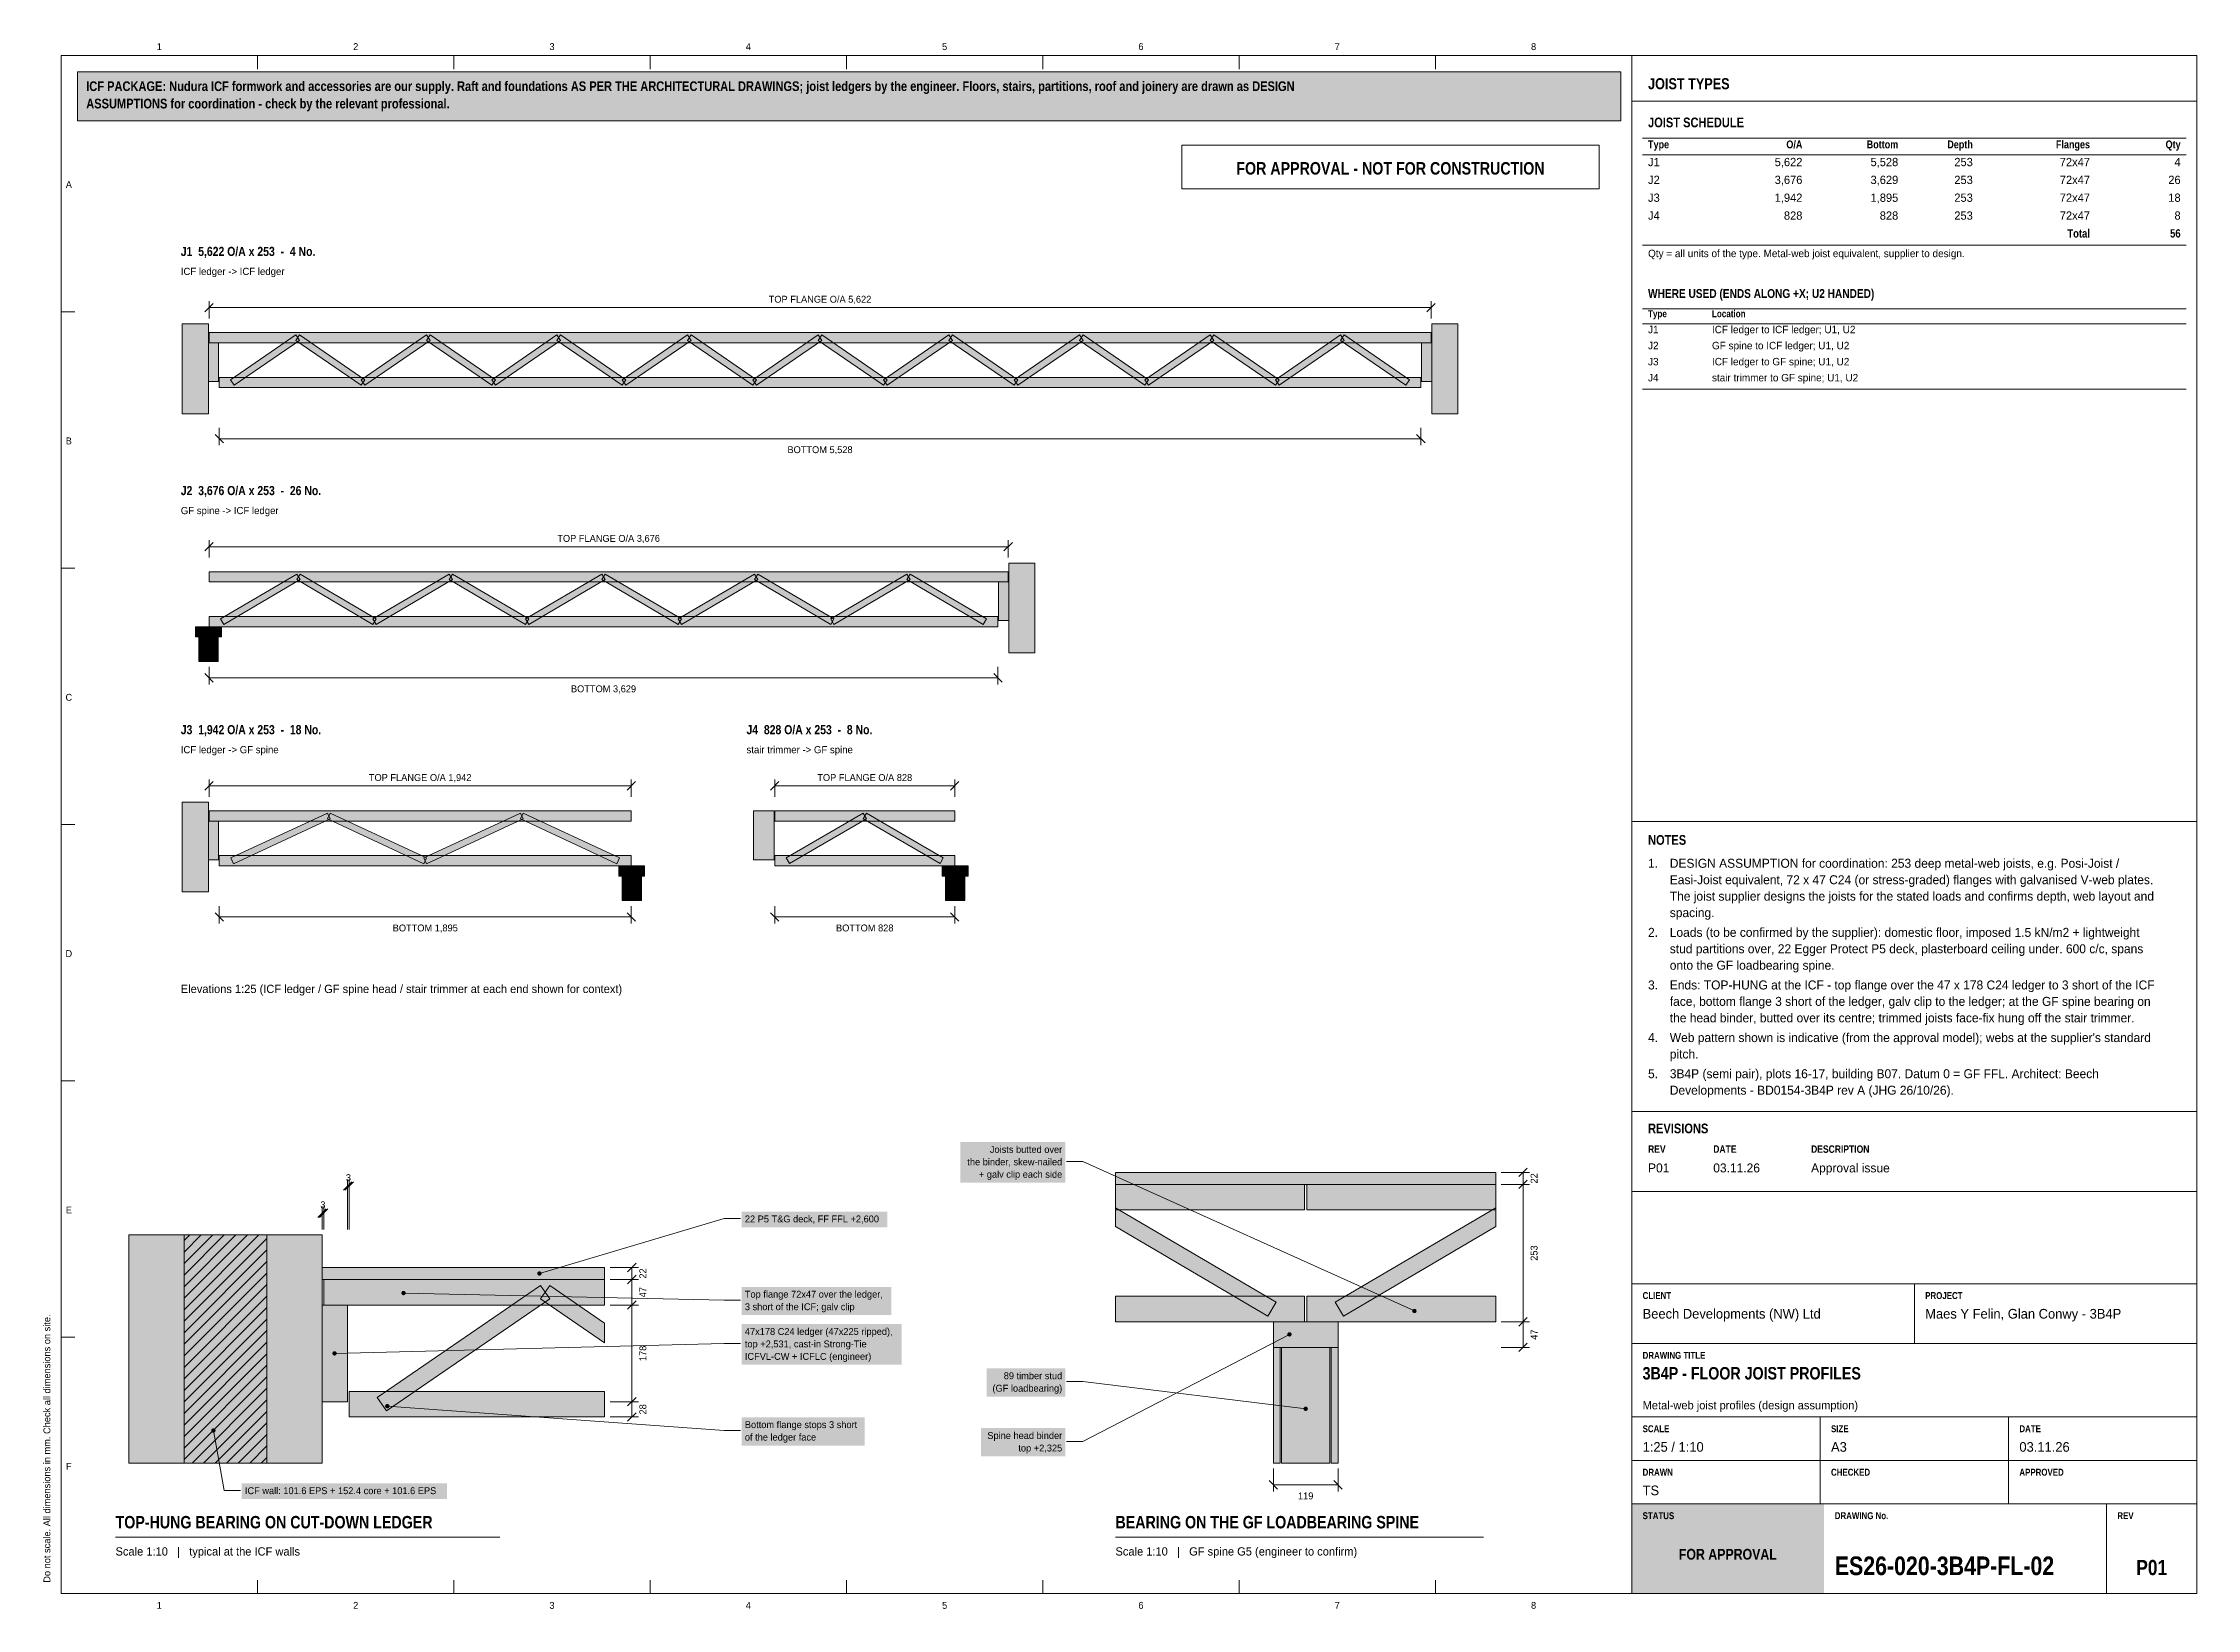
# Model space of a CAD drawing. Header units: millimetres. Extents: x 17 to 413, y 4 to 292.
import ezdxf
from ezdxf.enums import TextEntityAlignment as Align

# ---------------------------------------------------------------- set-up
doc = ezdxf.new("R2010")
doc.units = ezdxf.units.MM
for name, color, linetype in [('FILL-C_6B451A', 7, 'Continuous'), ('FILL-C_735940', 7, 'Continuous'), ('FILL-C_B27326', 7, 'Continuous'), ('FILL-C_B2B2B8', 7, 'Continuous'), ('FILL-EPS', 7, 'Continuous'), ('FILL-INK', 7, 'Continuous'), ('FILL-LIGHT', 7, 'Continuous'), ('FILL-MASONRY_FILL', 7, 'Continuous'), ('FILL-STEEL_GREY', 7, 'Continuous'), ('FILL-TEAL', 7, 'Continuous'), ('FILL-TIMBER', 7, 'Continuous'), ('FILL-WHITE', 7, 'Continuous'), ('LINE-C_595966', 7, 'Continuous'), ('LINE-C_6B451A', 7, 'Continuous'), ('LINE-C_735940', 7, 'Continuous'), ('LINE-C_B27326', 7, 'Continuous'), ('LINE-GREY', 7, 'Continuous'), ('LINE-INK', 7, 'Continuous'), ('LINE-RED', 7, 'Continuous'), ('LINE-STEEL_GREY', 7, 'Continuous'), ('LINE-TEAL', 7, 'Continuous'), ('TEXT-C_6B451A', 7, 'Continuous'), ('TEXT-C_735940', 7, 'Continuous'), ('TEXT-C_B27326', 7, 'Continuous'), ('TEXT-EPS', 7, 'Continuous'), ('TEXT-INK', 7, 'Continuous'), ('TEXT-RED', 7, 'Continuous'), ('TEXT-STEEL_GREY', 7, 'Continuous'), ('TEXT-TEAL', 7, 'Continuous'), ('TEXT-TLS_BLUE', 7, 'Continuous'), ('TEXT-WHITE', 7, 'Continuous')]:
    doc.layers.add(name, color=color, linetype=linetype)
doc.styles.add('OpenSansCondensed-Bold', font='OpenSansCondensed-Bold.ttf')

msp = doc.modelspace()

# ---------------------------------------------------------------- texts
at = {"layer": 'TEXT-C_6B451A'}
for s, p in [('Joists butted over', (204.2, 88.09)), ('the binder, skew-nailed', (204.2, 85.8)), ('+ galv clip each side', (204.2, 83.51))]:
    msp.add_text(s, height=1.27, dxfattribs=at).set_placement(p, align=Align.RIGHT)
for s, p in [('Top flange 72x47 over the ledger,', (145.8, 61.45)), ('3 short of the ICF; galv clip', (145.8, 59.15)), ('of the ledger face', (145.8, 35.15)), ('Bottom flange stops 3 short', (145.8, 37.45))]:
    msp.add_text(s, height=1.27, dxfattribs=at).set_placement(p)
at = {"layer": 'TEXT-C_735940'}
for s, p in [('89 timber stud', (204.2, 46.45)), ('(GF loadbearing)', (204.2, 44.15)), ('Spine head binder', (204.2, 35.45)), ('top +2,325', (204.2, 33.15))]:
    msp.add_text(s, height=1.27, dxfattribs=at).set_placement(p, align=Align.RIGHT)
at = {"layer": 'TEXT-C_B27326'}
for s, p in [('47x178 C24 ledger (47x225 ripped),', (145.8, 54.59)), ('top +2,531, cast-in Strong-Tie', (145.8, 52.3)), ('ICFVL-CW + ICFLC (engineer)', (145.8, 50.01))]:
    msp.add_text(s, height=1.27, dxfattribs=at).set_placement(p)
at = {"layer": 'TEXT-EPS', "style": 'OpenSansCondensed-Bold'}
msp.add_text('STATUS', height=1.27, dxfattribs=at).set_placement((311, 20.7))
at = {"layer": 'TEXT-INK', "style": 'OpenSansCondensed-Bold'}
for s, height, p in [('ASSUMPTIONS for coordination - check by the relevant professional.', 1.778, (24.6, 280.27)), ('ICF PACKAGE: Nudura ICF formwork and accessories are our supply. Raft and foundations AS PER THE ARCHITECTURAL DRAWINGS; joist ledgers by the engineer. Floors, stairs, partitions, roof and joinery are drawn as DESIGN', 1.778, (24.6, 283.47)), ('JOIST SCHEDULE', 1.778, (312, 276.8)), ('WHERE USED (ENDS ALONG +X; U2 HANDED)', 1.6256, (312, 245.4)), ('NOTES', 1.778, (312, 144.78)), ('REVISIONS', 1.778, (312, 91.7)), ('3B4P - FLOOR JOIST PROFILES', 2.286, (311, 46.4)), ('TOP-HUNG BEARING ON CUT-DOWN LEDGER', 2.286, (30, 19)), ('BEARING ON THE GF LOADBEARING SPINE', 2.286, (214, 19)), ('ES26-020-3B4P-FL-02', 3.429, (346.36, 10.4))]:
    msp.add_text(s, height=height, dxfattribs=at).set_placement(p)
at = {"layer": 'TEXT-INK'}
for s, height, p in [('J1', 1.524, (312, 269.64)), ('J2', 1.524, (312, 266.36)), ('J3', 1.524, (312, 263.08)), ('J4', 1.524, (312, 259.79)), ('J1', 1.372, (312, 238.9)), ('ICF ledger to ICF ledger; U1, U2', 1.3716, (323.76, 238.9)), ('J2', 1.372, (312, 235.95)), ('J3', 1.372, (312, 232.99)), ('GF spine to ICF ledger; U1, U2', 1.3716, (323.76, 235.95)), ('ICF ledger to GF spine; U1, U2', 1.3716, (323.76, 232.99)), ('J4', 1.372, (312, 230.04)), ('stair trimmer to GF spine; U1, U2', 1.3716, (323.76, 230.04)), ('1.', 1.651, (312, 140.55)), ('DESIGN ASSUMPTION for coordination: 253 deep metal-web joists, e.g. Posi-Joist /', 1.651, (316, 140.55)), ('Easi-Joist equivalent, 72 x 47 C24 (or stress-graded) flanges with galvanised V-web plates.', 1.651, (316, 137.52)), ('The joist supplier designs the joists for the stated loads and confirms depth, web layout and', 1.651, (316, 134.5)), ('spacing.', 1.651, (316, 131.47)), ('2.', 1.651, (312, 127.84)), ('Loads (to be confirmed by the supplier): domestic floor, imposed 1.5 kN/m2 + lightweight', 1.651, (316, 127.84)), ('stud partitions over, 22 Egger Protect P5 deck, plasterboard ceiling under. 600 c/c, spans', 1.651, (316, 124.82)), ('onto the GF loadbearing spine.', 1.651, (316, 121.79)), ('3.', 1.651, (312, 118.16)), ('Ends: TOP-HUNG at the ICF - top flange over the 47 x 178 C24 ledger to 3 short of the ICF', 1.651, (316, 118.16)), ('face, bottom flange 3 short of the ledger, galv clip to the ledger; at the GF spine bearing on', 1.651, (316, 115.14)), ('the head binder, butted over its centre; trimmed joists face-fix hung off the stair trimmer.', 1.651, (316, 112.11)), ('4.', 1.651, (312, 108.48)), ("Web pattern shown is indicative (from the approval model); webs at the supplier's standard", 1.651, (316, 108.48)), ('pitch.', 1.651, (316, 105.45)), ('5.', 1.651, (312, 101.83)), ('3B4P (semi pair), plots 16-17, building B07. Datum 0 = GF FFL. Architect: Beech', 1.651, (316, 101.83)), ('Developments - BD0154-3B4P rev A (JHG 26/10/26).', 1.651, (316, 98.8)), ('P01', 1.651, (312, 84.5)), ('03.11.26', 1.651, (324, 84.5)), ('Approval issue', 1.651, (342, 84.5)), ('22 P5 T&G deck, FF FFL +2,600', 1.27, (145.8, 75.3)), ('Beech Developments (NW) Ltd', 1.778, (311, 57.6)), ('Maes Y Felin, Glan Conwy - 3B4P', 1.778, (363, 57.6)), ('1:25 / 1:10', 1.778, (311, 33.1)), ('A3', 1.778, (345.67, 33.1)), ('03.11.26', 1.778, (380.33, 33.1)), ('TS', 1.778, (311, 25.1))]:
    msp.add_text(s, height=height, dxfattribs=at).set_placement(p)
for s, height, p in [('5,622', 1.524, (340.4, 269.64)), ('5,528', 1.524, (358.04, 269.64)), ('253', 1.524, (371.76, 269.64)), ('72x47', 1.524, (393.32, 269.64)), ('4', 1.52, (410, 269.64)), ('3,676', 1.524, (340.4, 266.36)), ('3,629', 1.524, (358.04, 266.36)), ('253', 1.524, (371.76, 266.36)), ('72x47', 1.524, (393.32, 266.36)), ('26', 1.524, (410, 266.36)), ('1,942', 1.524, (340.4, 263.08)), ('1,895', 1.524, (358.04, 263.08)), ('253', 1.524, (371.76, 263.08)), ('72x47', 1.524, (393.32, 263.08)), ('18', 1.524, (410, 263.08)), ('828', 1.524, (340.4, 259.79)), ('828', 1.524, (358.04, 259.79)), ('253', 1.524, (371.76, 259.79)), ('72x47', 1.524, (393.32, 259.79)), ('8', 1.52, (410, 259.79))]:
    msp.add_text(s, height=height, dxfattribs=at).set_placement(p, align=Align.RIGHT)
at = {"layer": 'TEXT-INK', "style": 'OpenSansCondensed-Bold'}
for s, p in [('Total', (393.32, 256.51)), ('56', (410, 256.51))]:
    msp.add_text(s, height=1.524, dxfattribs=at).set_placement(p, align=Align.RIGHT)
at = {"layer": 'TEXT-INK'}
for s, p in [('TOP FLANGE O/A 5,622', (159.63, 244.52)), ('BOTTOM 5,528', (159.63, 216.84)), ('TOP FLANGE O/A 3,676', (120.73, 200.52)), ('BOTTOM 3,629', (119.79, 172.84)), ('TOP FLANGE O/A 1,942', (86.05, 156.52)), ('TOP FLANGE O/A 828', (167.86, 156.52)), ('BOTTOM 1,895', (86.99, 128.84)), ('BOTTOM 828', (167.86, 128.84)), ('3', (72.85, 82.9)), ('3', (68.15, 77.9)), ('119', (249, 24.34))]:
    msp.add_text(s, height=1.27, dxfattribs=at).set_placement(p, align=Align.CENTER)
for s, p in [('22', (291.66, 83.4)), ('253', (291.66, 69.65)), ('22', (127.66, 65.9)), ('47', (127.66, 62.45)), ('47', (291.66, 54.65)), ('178', (127.66, 51.2)), ('28', (127.66, 40.9))]:
    msp.add_text(s, height=1.27, rotation=90, dxfattribs=at).set_placement(p, align=Align.CENTER)
at = {"layer": 'TEXT-INK', "style": 'OpenSansCondensed-Bold'}
msp.add_text('P01', height=2.794, dxfattribs=at).set_placement((404.68, 10.4), align=Align.CENTER)
at = {"layer": 'TEXT-RED', "style": 'OpenSansCondensed-Bold'}
msp.add_text('FOR APPROVAL - NOT FOR CONSTRUCTION', height=2.286, dxfattribs=at).set_placement((264.6, 268.1), align=Align.CENTER)
at = {"layer": 'TEXT-STEEL_GREY'}
for s, p in [('1', (38.06, 291)), ('2', (74.19, 291)), ('3', (110.31, 291)), ('4', (146.44, 291)), ('5', (182.56, 291)), ('6', (218.69, 291)), ('7', (254.81, 291)), ('8', (290.94, 291)), ('A', (21.4, 265.62)), ('B', (21.4, 218.45)), ('C', (21.4, 171.28)), ('D', (21.4, 124.12)), ('E', (21.4, 76.95)), ('F', (21.4, 29.78)), ('1', (38.06, 4.2)), ('2', (74.19, 4.2)), ('3', (110.31, 4.2)), ('4', (146.44, 4.2)), ('5', (182.56, 4.2)), ('6', (218.69, 4.2)), ('7', (254.81, 4.2)), ('8', (290.94, 4.2))]:
    msp.add_text(s, height=1.27, dxfattribs=at).set_placement(p, align=Align.CENTER)
at = {"layer": 'TEXT-STEEL_GREY', "style": 'OpenSansCondensed-Bold'}
for s, height, p in [('Type', 1.448, (312, 272.92)), ('Type', 1.295, (312, 241.85)), ('Location', 1.295, (323.76, 241.85)), ('REV', 1.372, (312, 88.1)), ('DATE', 1.372, (324, 88.1)), ('DESCRIPTION', 1.3716, (342, 88.1)), ('CLIENT', 1.27, (311, 61.2)), ('PROJECT', 1.27, (363, 61.2)), ('DRAWING TITLE', 1.27, (311, 50.2)), ('SCALE', 1.27, (311, 36.7)), ('SIZE', 1.27, (345.67, 36.7)), ('DATE', 1.27, (380.33, 36.7)), ('DRAWN', 1.27, (311, 28.7)), ('CHECKED', 1.27, (345.67, 28.7)), ('APPROVED', 1.27, (380.33, 28.7)), ('DRAWING No.', 1.27, (346.36, 20.7)), ('REV', 1.27, (398.36, 20.7))]:
    msp.add_text(s, height=height, dxfattribs=at).set_placement(p)
for s, p in [('O/A', (340.4, 272.92)), ('Bottom', (358.04, 272.92)), ('Depth', (371.76, 272.92)), ('Flanges', (393.32, 272.92)), ('Qty', (410, 272.92))]:
    msp.add_text(s, height=1.448, dxfattribs=at).set_placement(p, align=Align.RIGHT)
at = {"layer": 'TEXT-STEEL_GREY'}
for s, height, p in [('Qty = all units of the type. Metal-web joist equivalent, supplier to design.', 1.3716, (312, 252.9)), ('ICF ledger -> ICF ledger', 1.3208, (42, 249.62)), ('GF spine -> ICF ledger', 1.3208, (42, 205.62)), ('ICF ledger -> GF spine', 1.3208, (42, 161.62)), ('stair trimmer -> GF spine', 1.3208, (146.1, 161.62)), ('Elevations 1:25 (ICF ledger / GF spine head / stair trimmer at each end shown for context)', 1.524, (42, 117.5)), ('Metal-web joist profiles (design assumption)', 1.524, (311, 40.9)), ('ICF wall: 101.6 EPS + 152.4 core + 101.6 EPS', 1.27, (53.8, 25.3)), ('Scale 1:10   |   typical at the ICF walls', 1.524, (30, 14)), ('Scale 1:10   |   GF spine G5 (engineer to confirm)', 1.524, (214, 14))]:
    msp.add_text(s, height=height, dxfattribs=at).set_placement(p)
msp.add_text('Do not scale. All dimensions in mm. Check all dimensions on site.', height=1.27, rotation=90, dxfattribs=at).set_placement((18, 9))
at = {"layer": 'TEXT-TEAL', "style": 'OpenSansCondensed-Bold'}
msp.add_text('JOIST TYPES', height=2.032, dxfattribs=at).set_placement((312, 283.8))
at = {"layer": 'TEXT-TLS_BLUE', "style": 'OpenSansCondensed-Bold'}
for s, p in [('J1  5,622 O/A x 253  -  4 No.', (42, 253.12)), ('J2  3,676 O/A x 253  -  26 No.', (42, 209.12)), ('J3  1,942 O/A x 253  -  18 No.', (42, 165.12)), ('J4  828 O/A x 253  -  8 No.', (146.1, 165.12))]:
    msp.add_text(s, height=1.6764, dxfattribs=at).set_placement(p)
at = {"layer": 'TEXT-WHITE', "style": 'OpenSansCondensed-Bold'}
msp.add_text('FOR APPROVAL', height=1.9812, dxfattribs=at).set_placement((326.68, 13.25), align=Align.CENTER)

# ---------------------------------------------------------------- hatches: boundary and pattern name
at = {"layer": 'FILL-C_6B451A', "true_color": 0x6b451a}
h = msp.add_hatch(color=256, dxfattribs=at)
h.dxf.hatch_style = 1
h.paths.add_polyline_path([(83.4, 62.3), (83.39, 62.4), (83.35, 62.5), (83.28, 62.58), (83.2, 62.65), (83.1, 62.69), (83, 62.7), (82.9, 62.69), (82.8, 62.65), (82.72, 62.58), (82.65, 62.5), (82.61, 62.4), (82.6, 62.3), (82.61, 62.2), (82.65, 62.1), (82.72, 62.02), (82.8, 61.95), (82.9, 61.91), (83, 61.9), (83.1, 61.91), (83.2, 61.95), (83.28, 62.02), (83.35, 62.1), (83.39, 62.2)])
h = msp.add_hatch(color=256, dxfattribs=at)
h.dxf.hatch_style = 1
h.paths.add_polyline_path([(269.4, 59), (269.39, 59.1), (269.35, 59.2), (269.28, 59.28), (269.2, 59.35), (269.1, 59.39), (269, 59.4), (268.9, 59.39), (268.8, 59.35), (268.72, 59.28), (268.65, 59.2), (268.61, 59.1), (268.6, 59), (268.61, 58.9), (268.65, 58.8), (268.72, 58.72), (268.8, 58.65), (268.9, 58.61), (269, 58.6), (269.1, 58.61), (269.2, 58.65), (269.28, 58.72), (269.35, 58.8), (269.39, 58.9)])
h = msp.add_hatch(color=256, dxfattribs=at)
h.dxf.hatch_style = 1
h.paths.add_polyline_path([(80.4, 41.5), (80.39, 41.6), (80.35, 41.7), (80.28, 41.78), (80.2, 41.85), (80.1, 41.89), (80, 41.9), (79.9, 41.89), (79.8, 41.85), (79.72, 41.78), (79.65, 41.7), (79.61, 41.6), (79.6, 41.5), (79.61, 41.4), (79.65, 41.3), (79.72, 41.22), (79.8, 41.15), (79.9, 41.11), (80, 41.1), (80.1, 41.11), (80.2, 41.15), (80.28, 41.22), (80.35, 41.3), (80.39, 41.4)])
at = {"layer": 'FILL-C_735940', "true_color": 0x735940}
h = msp.add_hatch(color=256, dxfattribs=at)
h.dxf.hatch_style = 1
h.paths.add_polyline_path([(246.4, 54.7), (246.39, 54.8), (246.35, 54.9), (246.28, 54.98), (246.2, 55.05), (246.1, 55.09), (246, 55.1), (245.9, 55.09), (245.8, 55.05), (245.72, 54.98), (245.65, 54.9), (245.61, 54.8), (245.6, 54.7), (245.61, 54.6), (245.65, 54.5), (245.72, 54.42), (245.8, 54.35), (245.9, 54.31), (246, 54.3), (246.1, 54.31), (246.2, 54.35), (246.28, 54.42), (246.35, 54.5), (246.39, 54.6)])
h = msp.add_hatch(color=256, dxfattribs=at)
h.dxf.hatch_style = 1
h.paths.add_polyline_path([(249.4, 41), (249.39, 41.1), (249.35, 41.2), (249.28, 41.28), (249.2, 41.35), (249.1, 41.39), (249, 41.4), (248.9, 41.39), (248.8, 41.35), (248.72, 41.28), (248.65, 41.2), (248.61, 41.1), (248.6, 41), (248.61, 40.9), (248.65, 40.8), (248.72, 40.72), (248.8, 40.65), (248.9, 40.61), (249, 40.6), (249.1, 40.61), (249.2, 40.65), (249.28, 40.72), (249.35, 40.8), (249.39, 40.9)])
at = {"layer": 'FILL-C_B27326', "true_color": 0xb27326}
h = msp.add_hatch(color=256, dxfattribs=at)
h.dxf.hatch_style = 1
h.paths.add_polyline_path([(70.7, 51.2), (70.69, 51.3), (70.65, 51.4), (70.58, 51.48), (70.5, 51.55), (70.4, 51.59), (70.3, 51.6), (70.2, 51.59), (70.1, 51.55), (70.02, 51.48), (69.95, 51.4), (69.91, 51.3), (69.9, 51.2), (69.91, 51.1), (69.95, 51), (70.02, 50.92), (70.1, 50.85), (70.2, 50.81), (70.3, 50.8), (70.4, 50.81), (70.5, 50.85), (70.58, 50.92), (70.65, 51), (70.69, 51.1)])
at = {"layer": 'FILL-C_B2B2B8', "true_color": 0xb2b2b8}
h = msp.add_hatch(color=256, dxfattribs=at)
h.dxf.hatch_style = 1
h.paths.add_polyline_path([(57.84, 31), (57.84, 73), (42.6, 73), (42.6, 31)])
at = {"layer": 'FILL-EPS', "true_color": 0xccf2f7}
h = msp.add_hatch(color=256, dxfattribs=at)
h.dxf.hatch_style = 1
h.paths.add_polyline_path([(42.6, 31), (42.6, 73), (32.44, 73), (32.44, 31)])
h = msp.add_hatch(color=256, dxfattribs=at)
h.dxf.hatch_style = 1
h.paths.add_polyline_path([(68, 31), (68, 73), (57.84, 73), (57.84, 31)])
at = {"layer": 'FILL-INK', "true_color": 0x14141a}
h = msp.add_hatch(color=256, dxfattribs=at)
h.dxf.hatch_style = 1
h.paths.add_polyline_path([(108.4, 65.9), (108.39, 66), (108.35, 66.1), (108.28, 66.18), (108.2, 66.25), (108.1, 66.29), (108, 66.3), (107.9, 66.29), (107.8, 66.25), (107.72, 66.18), (107.65, 66.1), (107.61, 66), (107.6, 65.9), (107.61, 65.8), (107.65, 65.7), (107.72, 65.62), (107.8, 65.55), (107.9, 65.51), (108, 65.5), (108.1, 65.51), (108.2, 65.55), (108.28, 65.62), (108.35, 65.7), (108.39, 65.8)])
at = {"layer": 'FILL-LIGHT', "true_color": 0xdedee0}
h = msp.add_hatch(color=256, dxfattribs=at)
h.dxf.hatch_style = 1
h.paths.add_polyline_path([(47.08, 224.1), (47.08, 240.62), (42.28, 240.62), (42.28, 224.1)])
at = {"layer": 'FILL-LIGHT', "true_color": 0xccd1db}
h = msp.add_hatch(color=256, dxfattribs=at)
h.dxf.hatch_style = 1
h.paths.add_polyline_path([(51.82, 229.34), (51.14, 230.34), (63.16, 238.58), (63.84, 237.58)])
h = msp.add_hatch(color=256, dxfattribs=at)
h.dxf.hatch_style = 1
h.paths.add_polyline_path([(75.18, 229.34), (63.16, 237.58), (63.84, 238.58), (75.85, 230.34)])
h = msp.add_hatch(color=256, dxfattribs=at)
h.dxf.hatch_style = 1
h.paths.add_polyline_path([(75.85, 229.34), (75.18, 230.34), (87.19, 238.58), (87.87, 237.58)])
h = msp.add_hatch(color=256, dxfattribs=at)
h.dxf.hatch_style = 1
h.paths.add_polyline_path([(99.21, 229.34), (87.19, 237.58), (87.87, 238.58), (99.89, 230.34)])
h = msp.add_hatch(color=256, dxfattribs=at)
h.dxf.hatch_style = 1
h.paths.add_polyline_path([(99.89, 229.34), (99.21, 230.34), (111.23, 238.58), (111.9, 237.58)])
h = msp.add_hatch(color=256, dxfattribs=at)
h.dxf.hatch_style = 1
h.paths.add_polyline_path([(123.24, 229.34), (111.23, 237.58), (111.9, 238.58), (123.92, 230.34)])
h = msp.add_hatch(color=256, dxfattribs=at)
h.dxf.hatch_style = 1
h.paths.add_polyline_path([(123.92, 229.34), (123.24, 230.34), (135.26, 238.58), (135.94, 237.58)])
h = msp.add_hatch(color=256, dxfattribs=at)
h.dxf.hatch_style = 1
h.paths.add_polyline_path([(147.28, 229.34), (135.26, 237.58), (135.94, 238.58), (147.96, 230.34)])
h = msp.add_hatch(color=256, dxfattribs=at)
h.dxf.hatch_style = 1
h.paths.add_polyline_path([(147.96, 229.34), (147.28, 230.34), (159.3, 238.58), (159.97, 237.58)])
h = msp.add_hatch(color=256, dxfattribs=at)
h.dxf.hatch_style = 1
h.paths.add_polyline_path([(171.31, 229.34), (159.3, 237.58), (159.97, 238.58), (171.99, 230.34)])
h = msp.add_hatch(color=256, dxfattribs=at)
h.dxf.hatch_style = 1
h.paths.add_polyline_path([(171.99, 229.34), (171.31, 230.34), (183.33, 238.58), (184.01, 237.58)])
h = msp.add_hatch(color=256, dxfattribs=at)
h.dxf.hatch_style = 1
h.paths.add_polyline_path([(195.35, 229.34), (183.33, 237.58), (184.01, 238.58), (196.02, 230.34)])
h = msp.add_hatch(color=256, dxfattribs=at)
h.dxf.hatch_style = 1
h.paths.add_polyline_path([(196.02, 229.34), (195.35, 230.34), (207.36, 238.58), (208.04, 237.58)])
h = msp.add_hatch(color=256, dxfattribs=at)
h.dxf.hatch_style = 1
h.paths.add_polyline_path([(219.38, 229.34), (207.36, 237.58), (208.04, 238.58), (220.06, 230.34)])
h = msp.add_hatch(color=256, dxfattribs=at)
h.dxf.hatch_style = 1
h.paths.add_polyline_path([(220.06, 229.34), (219.38, 230.34), (231.4, 238.58), (232.08, 237.58)])
h = msp.add_hatch(color=256, dxfattribs=at)
h.dxf.hatch_style = 1
h.paths.add_polyline_path([(243.42, 229.34), (231.4, 237.58), (232.08, 238.58), (244.09, 230.34)])
h = msp.add_hatch(color=256, dxfattribs=at)
h.dxf.hatch_style = 1
h.paths.add_polyline_path([(244.09, 229.34), (243.42, 230.34), (255.43, 238.58), (256.11, 237.58)])
h = msp.add_hatch(color=256, dxfattribs=at)
h.dxf.hatch_style = 1
h.paths.add_polyline_path([(267.45, 229.34), (255.43, 237.58), (256.11, 238.58), (268.13, 230.34)])
at = {"layer": 'FILL-LIGHT', "true_color": 0xdedee0}
h = msp.add_hatch(color=256, dxfattribs=at)
h.dxf.hatch_style = 1
h.paths.add_polyline_path([(276.99, 224.1), (276.99, 240.62), (272.19, 240.62), (272.19, 224.1)])
at = {"layer": 'FILL-LIGHT', "true_color": 0xccd1db}
h = msp.add_hatch(color=256, dxfattribs=at)
h.dxf.hatch_style = 1
h.paths.add_polyline_path([(49.9, 185.32), (49.3, 186.36), (63.33, 194.6), (63.94, 193.56)])
h = msp.add_hatch(color=256, dxfattribs=at)
h.dxf.hatch_style = 1
h.paths.add_polyline_path([(77.37, 185.32), (63.33, 193.56), (63.94, 194.6), (77.98, 186.36)])
h = msp.add_hatch(color=256, dxfattribs=at)
h.dxf.hatch_style = 1
h.paths.add_polyline_path([(77.98, 185.32), (77.37, 186.36), (91.41, 194.6), (92.02, 193.56)])
h = msp.add_hatch(color=256, dxfattribs=at)
h.dxf.hatch_style = 1
h.paths.add_polyline_path([(105.44, 185.32), (91.41, 193.56), (92.02, 194.6), (106.05, 186.36)])
h = msp.add_hatch(color=256, dxfattribs=at)
h.dxf.hatch_style = 1
h.paths.add_polyline_path([(106.05, 185.32), (105.44, 186.36), (119.48, 194.6), (120.09, 193.56)])
h = msp.add_hatch(color=256, dxfattribs=at)
h.dxf.hatch_style = 1
h.paths.add_polyline_path([(133.52, 185.32), (119.48, 193.56), (120.09, 194.6), (134.13, 186.36)])
h = msp.add_hatch(color=256, dxfattribs=at)
h.dxf.hatch_style = 1
h.paths.add_polyline_path([(134.13, 185.32), (133.52, 186.36), (147.56, 194.6), (148.16, 193.56)])
h = msp.add_hatch(color=256, dxfattribs=at)
h.dxf.hatch_style = 1
h.paths.add_polyline_path([(161.6, 185.32), (147.56, 193.56), (148.16, 194.6), (162.2, 186.36)])
h = msp.add_hatch(color=256, dxfattribs=at)
h.dxf.hatch_style = 1
h.paths.add_polyline_path([(162.2, 185.32), (161.6, 186.36), (175.63, 194.6), (176.24, 193.56)])
h = msp.add_hatch(color=256, dxfattribs=at)
h.dxf.hatch_style = 1
h.paths.add_polyline_path([(189.67, 185.32), (175.63, 193.56), (176.24, 194.6), (190.28, 186.36)])
at = {"layer": 'FILL-LIGHT', "true_color": 0xdedee0}
h = msp.add_hatch(color=256, dxfattribs=at)
h.dxf.hatch_style = 1
h.paths.add_polyline_path([(199.17, 180.1), (199.17, 196.62), (194.37, 196.62), (194.37, 180.1)])
h = msp.add_hatch(color=256, dxfattribs=at)
h.dxf.hatch_style = 1
h.paths.add_polyline_path([(47.08, 136.1), (47.08, 152.62), (42.28, 152.62), (42.28, 136.1)])
at = {"layer": 'FILL-LIGHT', "true_color": 0xccd1db}
h = msp.add_hatch(color=256, dxfattribs=at)
h.dxf.hatch_style = 1
h.paths.add_polyline_path([(51.73, 141.3), (51.23, 142.38), (68.98, 150.62), (69.49, 149.54)])
h = msp.add_hatch(color=256, dxfattribs=at)
h.dxf.hatch_style = 1
h.paths.add_polyline_path([(86.74, 141.3), (68.98, 149.54), (69.49, 150.62), (87.24, 142.38)])
h = msp.add_hatch(color=256, dxfattribs=at)
h.dxf.hatch_style = 1
h.paths.add_polyline_path([(87.24, 141.3), (86.74, 142.38), (104.49, 150.62), (105, 149.54)])
h = msp.add_hatch(color=256, dxfattribs=at)
h.dxf.hatch_style = 1
h.paths.add_polyline_path([(122.24, 141.3), (104.49, 149.54), (105, 150.62), (122.75, 142.38)])
h = msp.add_hatch(color=256, dxfattribs=at)
h.dxf.hatch_style = 1
h.paths.add_polyline_path([(154, 141.32), (153.4, 142.36), (167.56, 150.6), (168.16, 149.56)])
h = msp.add_hatch(color=256, dxfattribs=at)
h.dxf.hatch_style = 1
h.paths.add_polyline_path([(181.72, 141.32), (167.56, 149.56), (168.16, 150.6), (182.32, 142.36)])
h = msp.add_hatch(color=256, dxfattribs=at)
h.dxf.hatch_style = 1
h.paths.add_polyline_path([(243.56, 60.64), (242.04, 58.06), (214, 74.52), (214, 77.99)])
h = msp.add_hatch(color=256, dxfattribs=at)
h.dxf.hatch_style = 1
h.paths.add_polyline_path([(254.44, 60.64), (284, 77.99), (284, 74.52), (255.96, 58.06)])
h = msp.add_hatch(color=256, dxfattribs=at)
h.dxf.hatch_style = 1
h.paths.add_polyline_path([(78.15, 43.09), (108.19, 63.69), (109.89, 61.21), (79.85, 40.61)])
h = msp.add_hatch(color=256, dxfattribs=at)
h.dxf.hatch_style = 1
h.paths.add_polyline_path([(108.19, 61.21), (109.89, 63.69), (120, 56.76), (120, 53.11)])
at = {"layer": 'FILL-MASONRY_FILL', "true_color": 0xf7f0e0}
h = msp.add_hatch(color=256, dxfattribs=at)
h.dxf.hatch_style = 1
h.paths.add_polyline_path([(48.9, 178.5), (48.9, 183.02), (45.34, 183.02), (45.34, 178.5)])
h = msp.add_hatch(color=256, dxfattribs=at)
h.dxf.hatch_style = 1
h.paths.add_polyline_path([(126.76, 134.5), (126.76, 139.02), (123.2, 139.02), (123.2, 134.5)])
h = msp.add_hatch(color=256, dxfattribs=at)
h.dxf.hatch_style = 1
h.paths.add_polyline_path([(186.28, 134.5), (186.28, 139.02), (182.72, 139.02), (182.72, 134.5)])
h = msp.add_hatch(color=256, dxfattribs=at)
h.dxf.hatch_style = 1
h.paths.add_polyline_path([(253.45, 31), (253.45, 52.3), (244.55, 52.3), (244.55, 31)])
at = {"layer": 'FILL-STEEL_GREY', "true_color": 0x73737a}
h = msp.add_hatch(color=256, dxfattribs=at)
h.dxf.hatch_style = 1
h.paths.add_polyline_path([(48.4, 37), (48.39, 37.1), (48.35, 37.2), (48.28, 37.28), (48.2, 37.35), (48.1, 37.39), (48, 37.4), (47.9, 37.39), (47.8, 37.35), (47.72, 37.28), (47.65, 37.2), (47.61, 37.1), (47.6, 37), (47.61, 36.9), (47.65, 36.8), (47.72, 36.72), (47.8, 36.65), (47.9, 36.61), (48, 36.6), (48.1, 36.61), (48.2, 36.65), (48.28, 36.72), (48.35, 36.8), (48.39, 36.9)])
at = {"layer": 'FILL-TEAL', "true_color": 0x009e85}
h = msp.add_hatch(color=256, dxfattribs=at)
h.dxf.hatch_style = 1
h.paths.add_polyline_path([(309.01, 7), (344.37, 7), (344.37, 23.5), (309.01, 23.5)])
at = {"layer": 'FILL-TIMBER', "true_color": 0xeddbb8}
h = msp.add_hatch(color=256, dxfattribs=at)
h.dxf.hatch_style = 1
h.paths.add_polyline_path([(47.2, 237.14), (47.2, 239.02), (272.07, 239.02), (272.07, 237.14)])
at = {"layer": 'FILL-TIMBER', "true_color": 0xedcc99}
h = msp.add_hatch(color=256, dxfattribs=at)
h.dxf.hatch_style = 1
h.paths.add_polyline_path([(48.96, 230.02), (48.96, 237.14), (47.08, 237.14), (47.08, 230.02)])
h = msp.add_hatch(color=256, dxfattribs=at)
h.dxf.hatch_style = 1
h.paths.add_polyline_path([(272.19, 230.02), (272.19, 237.14), (270.31, 237.14), (270.31, 230.02)])
at = {"layer": 'FILL-TIMBER', "true_color": 0xeddbb8}
h = msp.add_hatch(color=256, dxfattribs=at)
h.dxf.hatch_style = 1
h.paths.add_polyline_path([(49.08, 228.9), (49.08, 230.78), (270.19, 230.78), (270.19, 228.9)])
h = msp.add_hatch(color=256, dxfattribs=at)
h.dxf.hatch_style = 1
h.paths.add_polyline_path([(47.2, 193.14), (47.2, 195.02), (194.25, 195.02), (194.25, 193.14)])
at = {"layer": 'FILL-TIMBER', "true_color": 0xedcc99}
h = msp.add_hatch(color=256, dxfattribs=at)
h.dxf.hatch_style = 1
h.paths.add_polyline_path([(194.37, 186.02), (194.37, 193.14), (192.49, 193.14), (192.49, 186.02)])
at = {"layer": 'FILL-TIMBER', "true_color": 0xeddbb8}
h = msp.add_hatch(color=256, dxfattribs=at)
h.dxf.hatch_style = 1
h.paths.add_polyline_path([(47.2, 184.9), (47.2, 186.78), (192.37, 186.78), (192.37, 184.9)])
at = {"layer": 'FILL-TIMBER', "true_color": 0xe6dbcc}
h = msp.add_hatch(color=256, dxfattribs=at)
h.dxf.hatch_style = 1
h.paths.add_polyline_path([(49.5, 183.02), (49.5, 184.9), (44.74, 184.9), (44.74, 183.02)])
at = {"layer": 'FILL-TIMBER', "true_color": 0xeddbb8}
h = msp.add_hatch(color=256, dxfattribs=at)
h.dxf.hatch_style = 1
h.paths.add_polyline_path([(47.2, 149.14), (47.2, 151.02), (124.9, 151.02), (124.9, 149.14)])
at = {"layer": 'FILL-TIMBER', "true_color": 0xedcc99}
h = msp.add_hatch(color=256, dxfattribs=at)
h.dxf.hatch_style = 1
h.paths.add_polyline_path([(151.18, 142.02), (151.18, 151.02), (147.42, 151.02), (147.42, 142.02)])
at = {"layer": 'FILL-TIMBER', "true_color": 0xeddbb8}
h = msp.add_hatch(color=256, dxfattribs=at)
h.dxf.hatch_style = 1
h.paths.add_polyline_path([(151.3, 149.14), (151.3, 151.02), (184.42, 151.02), (184.42, 149.14)])
at = {"layer": 'FILL-TIMBER', "true_color": 0xedcc99}
h = msp.add_hatch(color=256, dxfattribs=at)
h.dxf.hatch_style = 1
h.paths.add_polyline_path([(48.96, 142.02), (48.96, 149.14), (47.08, 149.14), (47.08, 142.02)])
at = {"layer": 'FILL-TIMBER', "true_color": 0xeddbb8}
h = msp.add_hatch(color=256, dxfattribs=at)
h.dxf.hatch_style = 1
h.paths.add_polyline_path([(49.08, 140.9), (49.08, 142.78), (124.9, 142.78), (124.9, 140.9)])
h = msp.add_hatch(color=256, dxfattribs=at)
h.dxf.hatch_style = 1
h.paths.add_polyline_path([(151.3, 140.9), (151.3, 142.78), (184.42, 142.78), (184.42, 140.9)])
at = {"layer": 'FILL-TIMBER', "true_color": 0xe6dbcc}
h = msp.add_hatch(color=256, dxfattribs=at)
h.dxf.hatch_style = 1
h.paths.add_polyline_path([(127.36, 139.02), (127.36, 140.9), (122.6, 140.9), (122.6, 139.02)])
h = msp.add_hatch(color=256, dxfattribs=at)
h.dxf.hatch_style = 1
h.paths.add_polyline_path([(186.88, 139.02), (186.88, 140.9), (182.12, 140.9), (182.12, 139.02)])
at = {"layer": 'FILL-TIMBER', "true_color": 0xe0cc9e}
h = msp.add_hatch(color=256, dxfattribs=at)
h.dxf.hatch_style = 1
h.paths.add_polyline_path([(284, 82.3), (284, 84.5), (214, 84.5), (214, 82.3)])
at = {"layer": 'FILL-TIMBER', "true_color": 0xeddbb8}
h = msp.add_hatch(color=256, dxfattribs=at)
h.dxf.hatch_style = 1
h.paths.add_polyline_path([(248.8, 82.3), (248.8, 77.6), (214, 77.6), (214, 82.3)])
h = msp.add_hatch(color=256, dxfattribs=at)
h.dxf.hatch_style = 1
h.paths.add_polyline_path([(249.2, 82.3), (284, 82.3), (284, 77.6), (249.2, 77.6)])
at = {"layer": 'FILL-TIMBER', "true_color": 0xe0cc9e}
h = msp.add_hatch(color=256, dxfattribs=at)
h.dxf.hatch_style = 1
h.paths.add_polyline_path([(120, 64.8), (120, 67), (68, 67), (68, 64.8)])
at = {"layer": 'FILL-TIMBER', "true_color": 0xeddbb8}
h = msp.add_hatch(color=256, dxfattribs=at)
h.dxf.hatch_style = 1
h.paths.add_polyline_path([(68.3, 64.8), (120, 64.8), (120, 60.1), (68.3, 60.1)])
at = {"layer": 'FILL-TIMBER', "true_color": 0xedcc99}
h = msp.add_hatch(color=256, dxfattribs=at)
h.dxf.hatch_style = 1
h.paths.add_polyline_path([(72.7, 42.3), (72.7, 60.1), (68, 60.1), (68, 42.3)])
at = {"layer": 'FILL-TIMBER', "true_color": 0xeddbb8}
h = msp.add_hatch(color=256, dxfattribs=at)
h.dxf.hatch_style = 1
h.paths.add_polyline_path([(248.8, 61.7), (248.8, 57), (214, 57), (214, 61.7)])
h = msp.add_hatch(color=256, dxfattribs=at)
h.dxf.hatch_style = 1
h.paths.add_polyline_path([(249.2, 61.7), (284, 61.7), (284, 57), (249.2, 57)])
at = {"layer": 'FILL-TIMBER', "true_color": 0xe6dbcc}
h = msp.add_hatch(color=256, dxfattribs=at)
h.dxf.hatch_style = 1
h.paths.add_polyline_path([(254.95, 52.3), (254.95, 57), (243.05, 57), (243.05, 52.3)])
at = {"layer": 'FILL-TIMBER', "true_color": 0xeddbb8}
h = msp.add_hatch(color=256, dxfattribs=at)
h.dxf.hatch_style = 1
h.paths.add_polyline_path([(73, 44.2), (120, 44.2), (120, 39.5), (73, 39.5)])
at = {"layer": 'FILL-WHITE', "true_color": 0xfff5f0}
h = msp.add_hatch(color=256, dxfattribs=at)
h.dxf.hatch_style = 1
h.paths.add_polyline_path([(23, 278), (307, 278), (307, 287), (23, 287)])
at = {"layer": 'FILL-WHITE', "true_color": 0xffffff}
h = msp.add_hatch(color=256, dxfattribs=at)
h.dxf.hatch_style = 1
h.paths.add_polyline_path([(185.46, 82.61), (204.8, 82.61), (204.8, 90.09), (185.46, 90.09)])
h = msp.add_hatch(color=256, dxfattribs=at)
h.dxf.hatch_style = 1
h.paths.add_polyline_path([(145.2, 74.4), (172.04, 74.4), (172.04, 77.29), (145.2, 77.29)])
h = msp.add_hatch(color=256, dxfattribs=at)
h.dxf.hatch_style = 1
h.paths.add_polyline_path([(145.2, 58.25), (172.78, 58.25), (172.78, 63.44), (145.2, 63.44)])
h = msp.add_hatch(color=256, dxfattribs=at)
h.dxf.hatch_style = 1
h.paths.add_polyline_path([(145.2, 49.11), (174.64, 49.11), (174.64, 56.59), (145.2, 56.59)])
at = {"layer": 'FILL-WHITE', "true_color": 0xf2f2f2}
h = msp.add_hatch(color=256, dxfattribs=at)
h.dxf.hatch_style = 1
h.paths.add_polyline_path([(244.3, 31), (244.3, 52.3), (243.05, 52.3), (243.05, 31)])
h = msp.add_hatch(color=256, dxfattribs=at)
h.dxf.hatch_style = 1
h.paths.add_polyline_path([(254.95, 31), (254.95, 52.3), (253.7, 52.3), (253.7, 31)])
at = {"layer": 'FILL-WHITE', "true_color": 0xffffff}
h = msp.add_hatch(color=256, dxfattribs=at)
h.dxf.hatch_style = 1
h.paths.add_polyline_path([(190.27, 43.25), (204.8, 43.25), (204.8, 48.44), (190.27, 48.44)])
h = msp.add_hatch(color=256, dxfattribs=at)
h.dxf.hatch_style = 1
h.paths.add_polyline_path([(145.2, 34.25), (167.87, 34.25), (167.87, 39.44), (145.2, 39.44)])
h = msp.add_hatch(color=256, dxfattribs=at)
h.dxf.hatch_style = 1
h.paths.add_polyline_path([(189.28, 32.25), (204.8, 32.25), (204.8, 37.44), (189.28, 37.44)])
h = msp.add_hatch(color=256, dxfattribs=at)
h.dxf.hatch_style = 1
h.paths.add_polyline_path([(53.2, 24.4), (90.97, 24.4), (90.97, 27.29), (53.2, 27.29)])

# ---------------------------------------------------------------- linework, layer by layer
at = {"layer": 'LINE-C_595966', "lineweight": 5}
for points in [[(51.82, 229.34), (51.14, 230.34), (63.16, 238.58), (63.84, 237.58)], [(75.18, 229.34), (63.16, 237.58), (63.84, 238.58), (75.85, 230.34)], [(75.85, 229.34), (75.18, 230.34), (87.19, 238.58), (87.87, 237.58)], [(99.21, 229.34), (87.19, 237.58), (87.87, 238.58), (99.89, 230.34)], [(99.89, 229.34), (99.21, 230.34), (111.23, 238.58), (111.9, 237.58)], [(123.24, 229.34), (111.23, 237.58), (111.9, 238.58), (123.92, 230.34)], [(123.92, 229.34), (123.24, 230.34), (135.26, 238.58), (135.94, 237.58)], [(147.28, 229.34), (135.26, 237.58), (135.94, 238.58), (147.96, 230.34)], [(147.96, 229.34), (147.28, 230.34), (159.3, 238.58), (159.97, 237.58)], [(171.31, 229.34), (159.3, 237.58), (159.97, 238.58), (171.99, 230.34)], [(171.99, 229.34), (171.31, 230.34), (183.33, 238.58), (184.01, 237.58)], [(195.35, 229.34), (183.33, 237.58), (184.01, 238.58), (196.02, 230.34)], [(196.02, 229.34), (195.35, 230.34), (207.36, 238.58), (208.04, 237.58)], [(219.38, 229.34), (207.36, 237.58), (208.04, 238.58), (220.06, 230.34)], [(220.06, 229.34), (219.38, 230.34), (231.4, 238.58), (232.08, 237.58)], [(243.42, 229.34), (231.4, 237.58), (232.08, 238.58), (244.09, 230.34)], [(244.09, 229.34), (243.42, 230.34), (255.43, 238.58), (256.11, 237.58)], [(267.45, 229.34), (255.43, 237.58), (256.11, 238.58), (268.13, 230.34)], [(49.9, 185.32), (49.3, 186.36), (63.33, 194.6), (63.94, 193.56)], [(77.37, 185.32), (63.33, 193.56), (63.94, 194.6), (77.98, 186.36)], [(77.98, 185.32), (77.37, 186.36), (91.41, 194.6), (92.02, 193.56)], [(105.44, 185.32), (91.41, 193.56), (92.02, 194.6), (106.05, 186.36)], [(106.05, 185.32), (105.44, 186.36), (119.48, 194.6), (120.09, 193.56)], [(133.52, 185.32), (119.48, 193.56), (120.09, 194.6), (134.13, 186.36)], [(134.13, 185.32), (133.52, 186.36), (147.56, 194.6), (148.16, 193.56)], [(161.6, 185.32), (147.56, 193.56), (148.16, 194.6), (162.2, 186.36)], [(162.2, 185.32), (161.6, 186.36), (175.63, 194.6), (176.24, 193.56)], [(189.67, 185.32), (175.63, 193.56), (176.24, 194.6), (190.28, 186.36)], [(51.73, 141.3), (51.23, 142.38), (68.98, 150.62), (69.49, 149.54)], [(86.74, 141.3), (68.98, 149.54), (69.49, 150.62), (87.24, 142.38)], [(87.24, 141.3), (86.74, 142.38), (104.49, 150.62), (105, 149.54)], [(122.24, 141.3), (104.49, 149.54), (105, 150.62), (122.75, 142.38)], [(154, 141.32), (153.4, 142.36), (167.56, 150.6), (168.16, 149.56)], [(181.72, 141.32), (167.56, 149.56), (168.16, 150.6), (182.32, 142.36)], [(243.56, 60.64), (242.04, 58.06), (214, 74.52), (214, 77.99)], [(254.44, 60.64), (284, 77.99), (284, 74.52), (255.96, 58.06)], [(78.15, 43.09), (108.19, 63.69), (109.89, 61.21), (79.85, 40.61)], [(108.19, 61.21), (109.89, 63.69), (120, 56.76), (120, 53.11)]]:
    msp.add_lwpolyline(points, close=True, dxfattribs=at)
at = {"layer": 'LINE-C_6B451A', "lineweight": 5}
for p, q in [((208, 86.5), (205, 86.5)), ((269, 59), (208, 86.5)), ((83, 62.3), (142, 61)), ((142, 61), (145, 61)), ((80, 41.5), (142, 37)), ((142, 37), (145, 37))]:
    msp.add_line(p, q, dxfattribs=at)
for points in [[(47.2, 237.14), (47.2, 239.02), (272.07, 239.02), (272.07, 237.14)], [(49.08, 228.9), (49.08, 230.78), (270.19, 230.78), (270.19, 228.9)], [(47.2, 193.14), (47.2, 195.02), (194.25, 195.02), (194.25, 193.14)], [(47.2, 184.9), (47.2, 186.78), (192.37, 186.78), (192.37, 184.9)], [(47.2, 149.14), (47.2, 151.02), (124.9, 151.02), (124.9, 149.14)], [(151.3, 149.14), (151.3, 151.02), (184.42, 151.02), (184.42, 149.14)], [(49.08, 140.9), (49.08, 142.78), (124.9, 142.78), (124.9, 140.9)], [(151.3, 140.9), (151.3, 142.78), (184.42, 142.78), (184.42, 140.9)], [(248.8, 82.3), (248.8, 77.6), (214, 77.6), (214, 82.3)], [(249.2, 82.3), (284, 82.3), (284, 77.6), (249.2, 77.6)], [(68.3, 64.8), (120, 64.8), (120, 60.1), (68.3, 60.1)], [(248.8, 61.7), (248.8, 57), (214, 57), (214, 61.7)], [(249.2, 61.7), (284, 61.7), (284, 57), (249.2, 57)], [(73, 44.2), (120, 44.2), (120, 39.5), (73, 39.5)]]:
    msp.add_lwpolyline(points, close=True, dxfattribs=at)
at = {"layer": 'LINE-C_735940', "lineweight": 5}
for p, q in [((246, 54.7), (208, 35)), ((208, 46), (205, 46)), ((249, 41), (208, 46)), ((208, 35), (205, 35))]:
    msp.add_line(p, q, dxfattribs=at)
for points in [[(49.5, 183.02), (49.5, 184.9), (44.74, 184.9), (44.74, 183.02)], [(48.9, 178.5), (48.9, 183.02), (45.34, 183.02), (45.34, 178.5)], [(127.36, 139.02), (127.36, 140.9), (122.6, 140.9), (122.6, 139.02)], [(126.76, 134.5), (126.76, 139.02), (123.2, 139.02), (123.2, 134.5)], [(186.88, 139.02), (186.88, 140.9), (182.12, 140.9), (182.12, 139.02)], [(186.28, 134.5), (186.28, 139.02), (182.72, 139.02), (182.72, 134.5)], [(254.95, 52.3), (254.95, 57), (243.05, 57), (243.05, 52.3)], [(253.45, 31), (253.45, 52.3), (244.55, 52.3), (244.55, 31)]]:
    msp.add_lwpolyline(points, close=True, dxfattribs=at)
at = {"layer": 'LINE-C_B27326', "lineweight": 5}
for p, q in [((70.3, 51.2), (142, 53)), ((142, 53), (145, 53))]:
    msp.add_line(p, q, dxfattribs=at)
for points in [[(48.96, 230.02), (48.96, 237.14), (47.08, 237.14), (47.08, 230.02)], [(272.19, 230.02), (272.19, 237.14), (270.31, 237.14), (270.31, 230.02)], [(194.37, 186.02), (194.37, 193.14), (192.49, 193.14), (192.49, 186.02)], [(151.18, 142.02), (151.18, 151.02), (147.42, 151.02), (147.42, 142.02)], [(48.96, 142.02), (48.96, 149.14), (47.08, 149.14), (47.08, 142.02)], [(72.7, 42.3), (72.7, 60.1), (68, 60.1), (68, 42.3)]]:
    msp.add_lwpolyline(points, close=True, dxfattribs=at)
at = {"layer": 'LINE-GREY', "lineweight": 5}
for points in [[(47.08, 224.1), (47.08, 240.62), (42.28, 240.62), (42.28, 224.1)], [(276.99, 224.1), (276.99, 240.62), (272.19, 240.62), (272.19, 224.1)], [(199.17, 180.1), (199.17, 196.62), (194.37, 196.62), (194.37, 180.1)], [(47.08, 136.1), (47.08, 152.62), (42.28, 152.62), (42.28, 136.1)], [(42.6, 31), (42.6, 73), (32.44, 73), (32.44, 31)], [(57.84, 31), (57.84, 73), (42.6, 73), (42.6, 31)], [(68, 31), (68, 73), (57.84, 73), (57.84, 31)]]:
    msp.add_lwpolyline(points, close=True, dxfattribs=at)
at = {"layer": 'LINE-INK', "lineweight": 5}
for p, q in [((56.12, 290), (56.12, 287.5)), ((92.25, 290), (92.25, 287.5)), ((128.38, 290), (128.38, 287.5)), ((164.5, 290), (164.5, 287.5)), ((200.62, 290), (200.62, 287.5)), ((236.75, 290), (236.75, 287.5)), ((272.88, 290), (272.88, 287.5)), ((309, 7), (309, 290)), ((311, 274.8), (411, 274.8)), ((311, 271.72), (411, 271.72)), ((311, 255.11), (411, 255.11)), ((20, 242.83), (22.5, 242.83)), ((46.42, 242.84), (47.98, 244.4)), ((47.2, 241.62), (47.2, 244.82)), ((47.2, 243.62), (272.07, 243.62)), ((271.29, 242.84), (272.85, 244.4)), ((272.07, 241.62), (272.07, 244.82)), ((311, 243.4), (411, 243.4)), ((311, 240.65), (411, 240.65)), ((311, 228.64), (411, 228.64)), ((48.3, 220.28), (49.86, 218.72)), ((49.08, 221.5), (49.08, 218.3)), ((49.08, 219.5), (270.19, 219.5)), ((269.41, 220.28), (270.97, 218.72)), ((270.19, 221.5), (270.19, 218.3)), ((46.42, 198.84), (47.98, 200.4)), ((47.2, 197.62), (47.2, 200.82)), ((47.2, 199.62), (194.25, 199.62)), ((193.47, 198.84), (195.03, 200.4)), ((194.25, 197.62), (194.25, 200.82)), ((20, 195.67), (22.5, 195.67)), ((46.42, 176.28), (47.98, 174.72)), ((47.2, 177.5), (47.2, 174.3)), ((47.2, 175.5), (192.37, 175.5)), ((191.59, 176.28), (193.15, 174.72)), ((192.37, 177.5), (192.37, 174.3)), ((46.42, 154.84), (47.98, 156.4)), ((47.2, 153.62), (47.2, 156.82)), ((47.2, 155.62), (124.9, 155.62)), ((124.12, 154.84), (125.67, 156.4)), ((124.9, 153.62), (124.9, 156.82)), ((150.52, 154.84), (152.07, 156.4)), ((151.3, 153.62), (151.3, 156.82)), ((151.3, 155.62), (184.42, 155.62)), ((183.64, 154.84), (185.19, 156.4)), ((184.42, 153.62), (184.42, 156.82)), ((20, 148.5), (22.5, 148.5)), ((309, 149.08), (413, 149.08)), ((48.3, 132.28), (49.86, 130.72)), ((49.08, 133.5), (49.08, 130.3)), ((49.08, 131.5), (124.9, 131.5)), ((124.12, 132.28), (125.67, 130.72)), ((124.9, 133.5), (124.9, 130.3)), ((150.52, 132.28), (152.07, 130.72)), ((151.3, 133.5), (151.3, 130.3)), ((151.3, 131.5), (184.42, 131.5)), ((183.64, 132.28), (185.19, 130.72)), ((184.42, 133.5), (184.42, 130.3)), ((20, 101.33), (22.5, 101.33)), ((309, 95.7), (413, 95.7)), ((285, 84.5), (290.2, 84.5)), ((288.22, 83.72), (289.78, 85.28)), ((289, 52.3), (289, 84.5)), ((71.92, 81.22), (73.48, 82.78)), ((72.22, 81.22), (73.78, 82.78)), ((72.7, 74), (72.7, 83.2)), ((72.7, 82), (73, 82)), ((73, 74), (73, 83.2)), ((285, 82.3), (290.2, 82.3)), ((288.22, 81.52), (289.78, 83.08)), ((309, 81), (413, 81)), ((67.22, 76.22), (68.78, 77.78)), ((67.52, 76.22), (69.08, 77.78)), ((68, 74), (68, 78.2)), ((68, 77), (68.3, 77)), ((68.3, 74), (68.3, 78.2)), ((108, 65.9), (142, 76)), ((142, 76), (145, 76)), ((124.22, 66.22), (125.78, 67.78)), ((121, 67), (126.2, 67)), ((121, 64.8), (126.2, 64.8)), ((124.22, 64.02), (125.78, 65.58)), ((125, 39.5), (125, 67)), ((309, 64), (413, 64)), ((361, 53), (361, 64)), ((121, 60.1), (126.2, 60.1)), ((124.22, 59.32), (125.78, 60.88)), ((285, 57), (290.2, 57)), ((288.22, 56.22), (289.78, 57.78)), ((20, 54.17), (22.5, 54.17)), ((285, 52.3), (290.2, 52.3)), ((288.22, 51.52), (289.78, 53.08)), ((309, 53), (413, 53)), ((121, 42.3), (126.2, 42.3)), ((124.22, 41.52), (125.78, 43.08)), ((124.22, 38.72), (125.78, 40.28)), ((121, 39.5), (126.2, 39.5)), ((309, 39.5), (413, 39.5)), ((343.67, 31.5), (343.67, 39.5)), ((378.33, 31.5), (378.33, 39.5)), ((242.27, 27.78), (243.83, 26.22)), ((243.05, 30), (243.05, 25.8)), ((254.17, 27.78), (255.73, 26.22)), ((254.95, 30), (254.95, 25.8)), ((309, 31.5), (413, 31.5)), ((343.67, 23.5), (343.67, 31.5)), ((378.33, 23.5), (378.33, 31.5)), ((243.05, 27), (254.95, 27)), ((309, 23.5), (413, 23.5)), ((396.36, 7), (396.36, 23.5)), ((30, 17.4), (100.73, 17.4)), ((214, 17.4), (281.74, 17.4)), ((56.12, 7), (56.12, 9.5)), ((92.25, 7), (92.25, 9.5)), ((128.38, 7), (128.38, 9.5)), ((164.5, 7), (164.5, 9.5)), ((200.62, 7), (200.62, 9.5)), ((236.75, 7), (236.75, 9.5)), ((272.88, 7), (272.88, 9.5))]:
    msp.add_line(p, q, dxfattribs=at)
for points in [[(20, 7), (413, 7), (413, 290), (20, 290)], [(284, 82.3), (284, 84.5), (214, 84.5), (214, 82.3)], [(120, 64.8), (120, 67), (68, 67), (68, 64.8)]]:
    msp.add_lwpolyline(points, close=True, dxfattribs=at)
at = {"layer": 'LINE-RED', "lineweight": 5}
for points in [[(23, 278), (307, 278), (307, 287), (23, 287)], [(226.21, 265.5), (303, 265.5), (303, 273.5), (226.21, 273.5)]]:
    msp.add_lwpolyline(points, close=True, dxfattribs=at)
at = {"layer": 'LINE-STEEL_GREY', "lineweight": 5}
for p, q in [((42.6, 59.23), (56.37, 73)), ((42.6, 61.35), (54.25, 73)), ((42.6, 63.47), (52.13, 73)), ((42.6, 65.59), (50.01, 73)), ((42.6, 67.71), (47.89, 73)), ((42.6, 69.84), (45.76, 73)), ((42.6, 71.96), (43.64, 73)), ((42.6, 57.11), (57.84, 72.35)), ((42.6, 54.99), (57.84, 70.23)), ((42.6, 52.87), (57.84, 68.11)), ((42.6, 50.74), (57.84, 65.98)), ((42.6, 48.62), (57.84, 63.86)), ((42.6, 46.5), (57.84, 61.74)), ((42.6, 44.38), (57.84, 59.62)), ((42.6, 42.26), (57.84, 57.5)), ((42.6, 40.14), (57.84, 55.38)), ((42.6, 38.02), (57.84, 53.26)), ((42.6, 35.89), (57.84, 51.13)), ((42.6, 33.77), (57.84, 49.01)), ((42.6, 31.65), (57.84, 46.89)), ((44.07, 31), (57.84, 44.77)), ((46.19, 31), (57.84, 42.65)), ((48.31, 31), (57.84, 40.53)), ((48, 37), (50, 26)), ((50.43, 31), (57.84, 38.41)), ((52.55, 31), (57.84, 36.29)), ((54.68, 31), (57.84, 34.16)), ((56.8, 31), (57.84, 32.04)), ((50, 26), (53, 26))]:
    msp.add_line(p, q, dxfattribs=at)
for points in [[(244.3, 31), (244.3, 52.3), (243.05, 52.3), (243.05, 31)], [(254.95, 31), (254.95, 52.3), (253.7, 52.3), (253.7, 31)]]:
    msp.add_lwpolyline(points, close=True, dxfattribs=at)
at = {"layer": 'LINE-TEAL', "lineweight": 5}
msp.add_line((309, 281.6), (413, 281.6), dxfattribs=at)

msp.set_redraw_order([(e.dxf.handle, doc.entitydb.next_handle()) for e in msp.query("TEXT MTEXT ATTDEF DIMENSION ARC_DIMENSION")])  # texts and dimensions are drawn at this point

doc.saveas('drawing.dxf')
